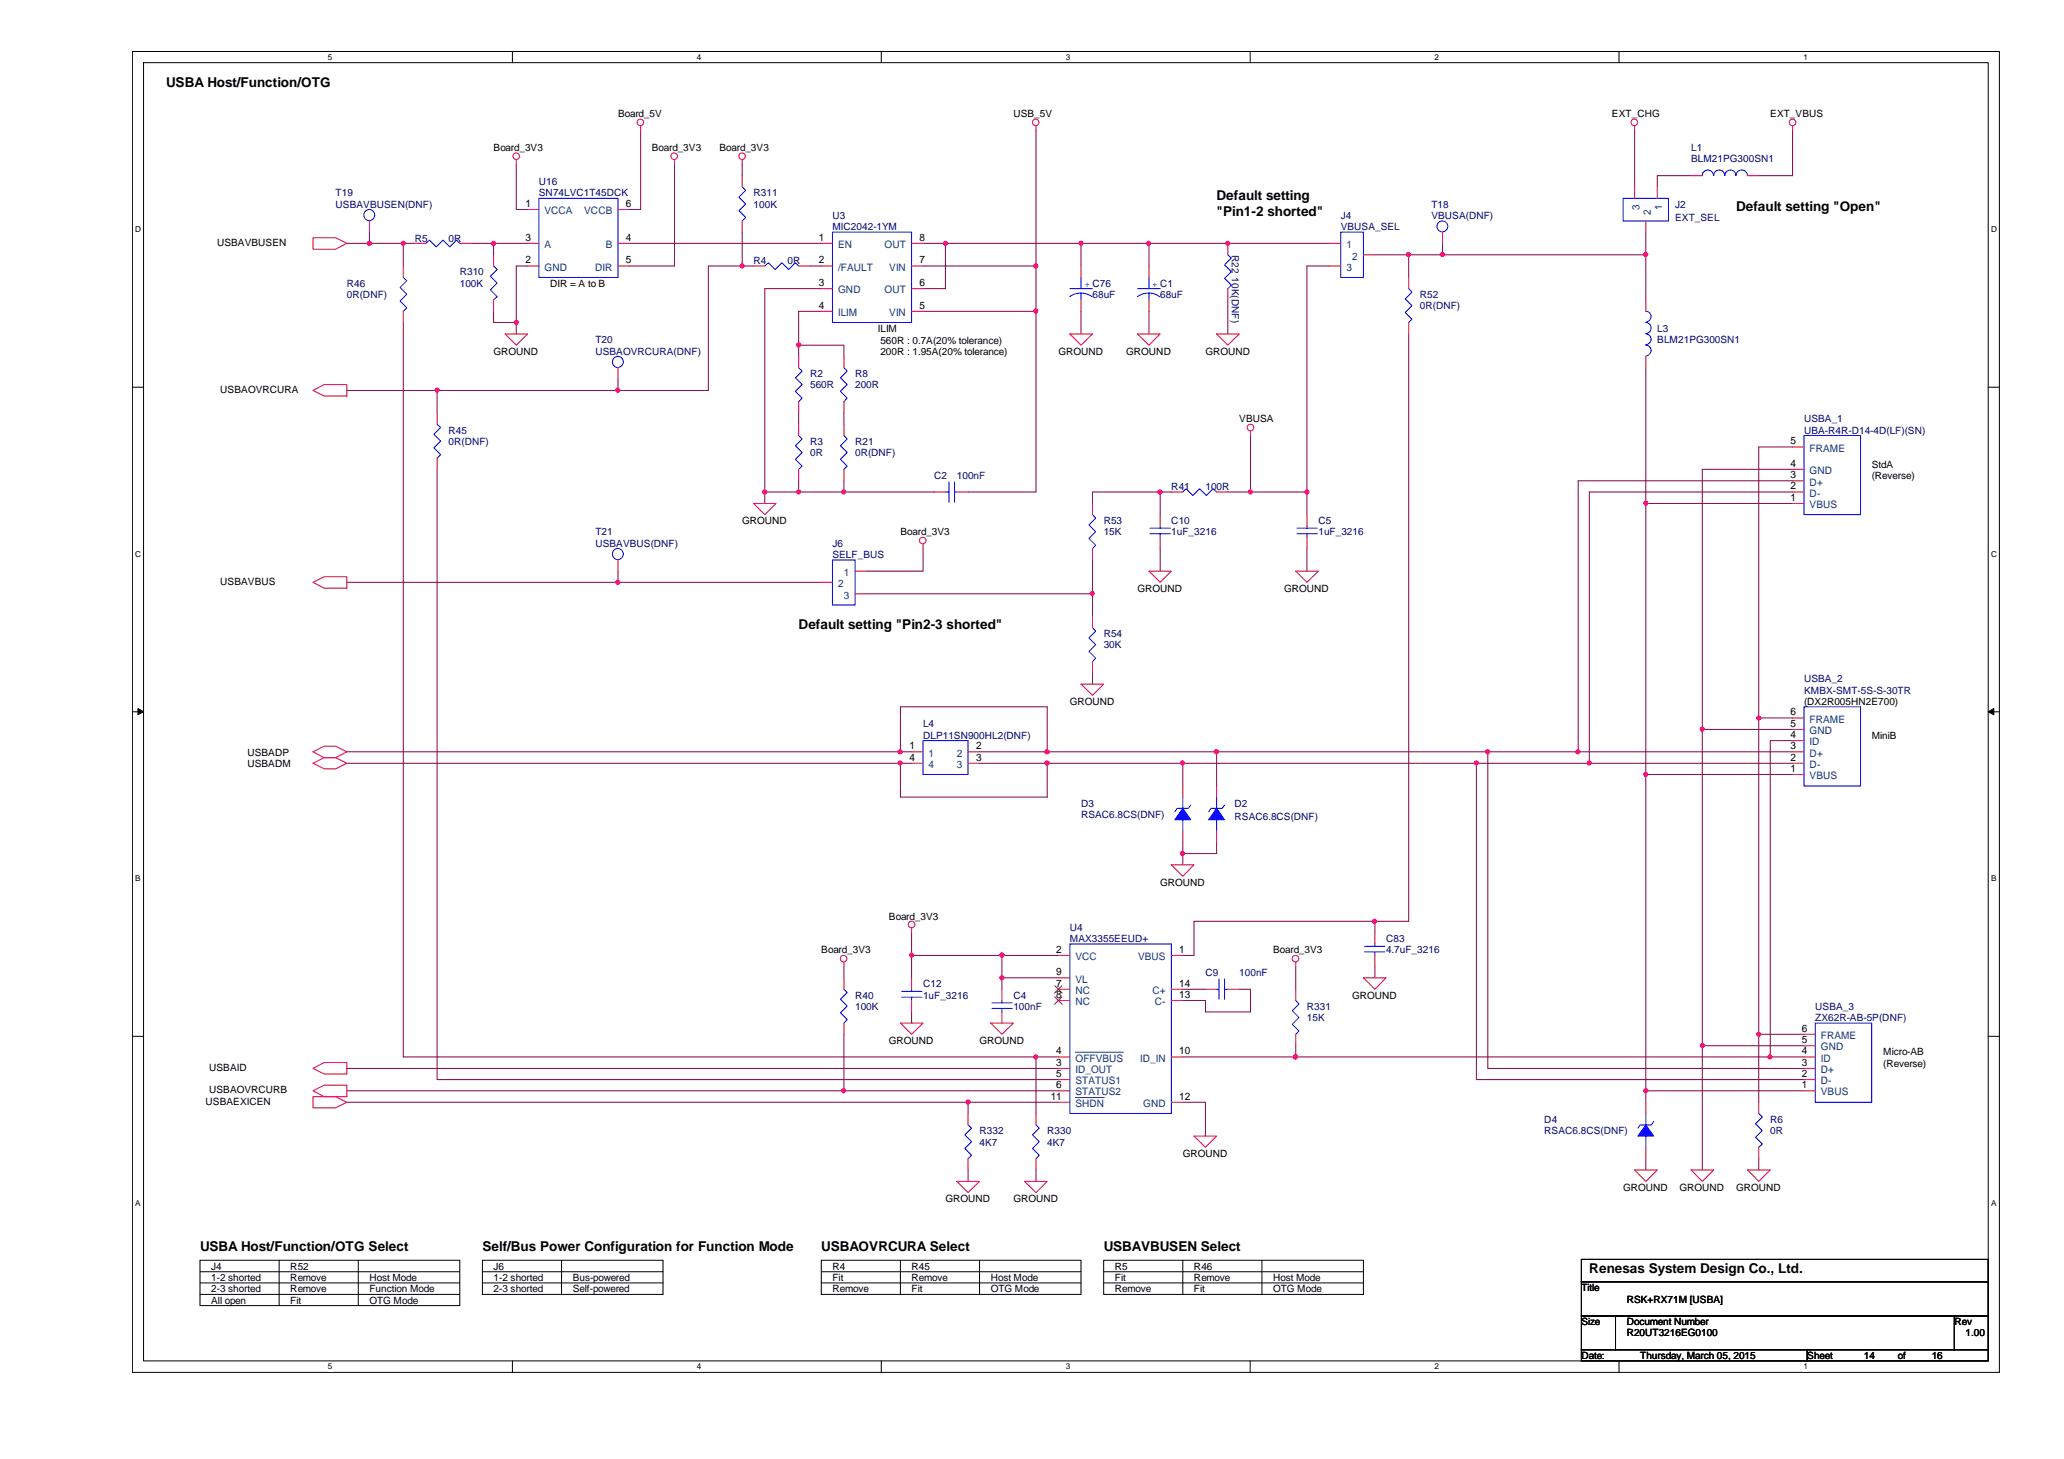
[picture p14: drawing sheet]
<svg xmlns="http://www.w3.org/2000/svg" width="297mm" height="210mm" viewBox="0 0 297 210" stroke-linecap="round" stroke-linejoin="round" font-family="sans-serif">
<defs><g id="words">
<g font-size="1.9">
<text x="23.9" y="12.4">USBA Host/Function/OTG</text>
<text x="175.1" y="28.7">Default setting</text>
<text x="175.1" y="31.1">&quot;Pin1-2 shorted&quot;</text>
<text x="249.9" y="30.4">Default setting &quot;Open&quot;</text>
<text x="114.9" y="90.5">Default setting &quot;Pin2-3 shorted&quot;</text>
<text x="28.8" y="179.9">USBA Host/Function/OTG Select</text>
<text x="69.4" y="179.9">Self/Bus Power Configuration for Function Mode</text>
<text x="118.2" y="179.9">USBAOVRCURA Select</text>
<text x="158.8" y="179.9">USBAVBUSEN Select</text>
<text x="228.7" y="183.1">Renesas System Design Co., Ltd.</text>
</g>
<g font-size="1.5">
<text x="75.6" y="29.8">1</text>
<text x="90.1" y="29.8">6</text>
<text x="75.6" y="34.6">3</text>
<text x="90.1" y="34.6">4</text>
<text x="117.9" y="34.6">1</text>
<text x="132.3" y="34.6">8</text>
<text x="75.6" y="37.9">2</text>
<text x="90.1" y="37.9">5</text>
<text x="117.9" y="37.9">2</text>
<text x="117.9" y="41.1">3</text>
<text x="132.3" y="37.9">7</text>
<text x="132.3" y="41.1">6</text>
<text x="117.9" y="44.4">4</text>
<text x="132.3" y="44.4">5</text>
<text x="257.7" y="63.9">5</text>
<text x="257.7" y="67.1">4</text>
<text x="257.7" y="68.8">3</text>
<text x="257.7" y="70.4">2</text>
<text x="257.7" y="72.1">1</text>
<text x="130.9" y="107.8">1</text>
<text x="140.5" y="107.8">2</text>
<text x="257.7" y="102.9">6</text>
<text x="257.7" y="104.6">5</text>
<text x="257.7" y="106.2">4</text>
<text x="257.7" y="107.8">3</text>
<text x="130.9" y="109.4">4</text>
<text x="140.5" y="109.4">3</text>
<text x="257.7" y="109.4">2</text>
<text x="257.7" y="111">1</text>
<text x="152" y="137.1">2</text>
<text x="169.7" y="137.1">1</text>
<text x="152" y="141.9">7</text>
<text x="152" y="143.6">8</text>
<text x="152" y="140.3">9</text>
<text x="169.7" y="143.6">13</text>
<text x="169.7" y="141.9">14</text>
<text x="259.3" y="148.4">6</text>
<text x="152" y="153.3">3</text>
<text x="152" y="154.9">5</text>
<text x="152" y="151.7">4</text>
<text x="169.7" y="151.7">10</text>
<text x="259.3" y="150.1">5</text>
<text x="259.3" y="151.7">4</text>
<text x="259.3" y="153.3">3</text>
<text x="259.3" y="154.9">2</text>
<text x="151.2" y="158.2">11</text>
<text x="152" y="156.5">6</text>
<text x="169.7" y="158.2">12</text>
<text x="259.3" y="156.5">1</text>
</g>
<g font-size="1.5" fill="#004080">
<text x="78.4" y="30.8">VCCA</text>
<text x="78.4" y="35.7">A</text>
<text x="84.1" y="30.8">VCCB</text>
<text x="87.2" y="35.7">B</text>
<text x="120.6" y="35.7">EN</text>
<text x="127.3" y="35.7">OUT</text>
<text x="193.8" y="35.7">1</text>
<text x="236" y="30.1" transform="rotate(-90 236 30.1)">3</text>
<text x="237.6" y="31" transform="rotate(-90 237.6 31)">2</text>
<text x="239.2" y="30.1" transform="rotate(-90 239.2 30.1)">1</text>
<text x="78.4" y="38.9">GND</text>
<text x="85.6" y="38.9">DIR</text>
<text x="120.6" y="38.9">/FAULT</text>
<text x="128" y="38.9">VIN</text>
<text x="193.8" y="38.9">3</text>
<text x="194.6" y="37.3">2</text>
<text x="120.6" y="45.5">ILIM</text>
<text x="120.6" y="42.2">GND</text>
<text x="127.3" y="42.2">OUT</text>
<text x="128" y="45.5">VIN</text>
<text x="260.4" y="65">FRAME</text>
<text x="260.4" y="68.2">GND</text>
<text x="260.4" y="69.8">D+</text>
<text x="260.4" y="71.5">D-</text>
<text x="260.4" y="73.1">VBUS</text>
<text x="121.5" y="82.8">1</text>
<text x="120.6" y="84.5">2</text>
<text x="121.5" y="86.1">3</text>
<text x="260.4" y="104">FRAME</text>
<text x="260.4" y="105.6">GND</text>
<text x="260.4" y="107.2">ID</text>
<text x="133.6" y="108.8">1</text>
<text x="133.6" y="110.5">4</text>
<text x="137.7" y="108.8">2</text>
<text x="137.7" y="110.5">3</text>
<text x="260.4" y="108.8">D+</text>
<text x="260.4" y="110.5">D-</text>
<text x="260.4" y="112.1">VBUS</text>
<text x="154.8" y="138.1">VCC</text>
<text x="154.8" y="143">NC</text>
<text x="154.8" y="141.4">VL</text>
<text x="163.8" y="138.1">VBUS</text>
<text x="165.9" y="143">C+</text>
<text x="154.8" y="144.6">NC</text>
<text x="166.2" y="144.6">C-</text>
<text x="262" y="149.5">FRAME</text>
<text x="154.8" y="154.4">ID_OUT</text>
<text x="154.8" y="152.7">OFFVBUS</text>
<text x="154.8" y="156">STATUS1</text>
<text x="164.1" y="152.7">ID_IN</text>
<text x="262" y="151.1">GND</text>
<text x="262" y="152.7">ID</text>
<text x="262" y="154.4">D+</text>
<text x="262" y="156">D-</text>
<text x="154.8" y="157.6">STATUS2</text>
<text x="154.8" y="159.3">SHDN</text>
<text x="164.5" y="159.3">GND</text>
<text x="262" y="157.6">VBUS</text>
</g>
<g font-size="1.4">
<text x="88.9" y="16.9">Board_5V</text>
<text x="145.8" y="16.9">USB_5V</text>
<text x="232" y="16.9">EXT_CHG</text>
<text x="254.8" y="16.9">EXT_VBUS</text>
<text x="71" y="21.8">Board_3V3</text>
<text x="93.8" y="21.8">Board_3V3</text>
<text x="103.5" y="21.8">Board_3V3</text>
<text x="31.2" y="35.4">USBAVBUSEN</text>
<text x="79.2" y="41.3">DIR = A to B</text>
<text x="126.3" y="47.8">ILIM</text>
<text x="71" y="51">GROUND</text>
<text x="126.7" y="49.4">560R : 0.7A(20% tolerance)</text>
<text x="126.7" y="51.1">200R : 1.95A(20% tolerance)</text>
<text x="152.3" y="51">GROUND</text>
<text x="162.1" y="51">GROUND</text>
<text x="173.5" y="51">GROUND</text>
<text x="31.7" y="56.6">USBAOVRCURA</text>
<text x="178.4" y="60.7">VBUSA</text>
<text x="269.4" y="67.3">StdA</text>
<text x="269.4" y="69">(Reverse)</text>
<text x="106.8" y="75.4">GROUND</text>
<text x="129.6" y="77">Board_3V3</text>
<text x="31.7" y="84.2">USBAVBUS</text>
<text x="163.7" y="85.1">GROUND</text>
<text x="184.8" y="85.1">GROUND</text>
<text x="154" y="101.4">GROUND</text>
<text x="259.6" y="101.4">(DX2R005HN2E700)</text>
<text x="269.4" y="106.3">MiniB</text>
<text x="35.6" y="108.7">USBADP</text>
<text x="35.6" y="110.4">USBADM</text>
<text x="167" y="127.4">GROUND</text>
<text x="118.2" y="137.2">Board_3V3</text>
<text x="127.9" y="132.3">Board_3V3</text>
<text x="183.2" y="137.2">Board_3V3</text>
<text x="194.6" y="143.7">GROUND</text>
<text x="30.1" y="154.1">USBAID</text>
<text x="127.9" y="150.2">GROUND</text>
<text x="141" y="150.2">GROUND</text>
<text x="271" y="151.8">Micro-AB</text>
<text x="271" y="153.5">(Reverse)</text>
<text x="29.6" y="159">USBAEXICEN</text>
<text x="30.1" y="157.3">USBAOVRCURB</text>
<text x="170.2" y="166.4">GROUND</text>
<text x="136.1" y="172.9">GROUND</text>
<text x="145.8" y="172.9">GROUND</text>
<text x="233.6" y="171.3">GROUND</text>
<text x="241.7" y="171.3">GROUND</text>
<text x="249.9" y="171.3">GROUND</text>
<text x="30.4" y="182.7">J4</text>
<text x="30.4" y="184.3">1-2 shorted</text>
<text x="30.4" y="185.9">2-3 shorted</text>
<text x="41.8" y="182.7">R52</text>
<text x="41.8" y="184.3">Remove</text>
<text x="41.8" y="185.9">Remove</text>
<text x="53.2" y="184.3">Host Mode</text>
<text x="53.2" y="185.9">Function Mode</text>
<text x="71" y="182.7">J6</text>
<text x="71" y="184.3">1-2 shorted</text>
<text x="71" y="185.9">2-3 shorted</text>
<text x="82.4" y="185.9">Self-powered</text>
<text x="82.4" y="184.3">Bus-powered</text>
<text x="119.8" y="182.7">R4</text>
<text x="119.8" y="184.3">Fit</text>
<text x="119.8" y="185.9">Remove</text>
<text x="131.2" y="182.7">R45</text>
<text x="131.2" y="184.3">Remove</text>
<text x="131.2" y="185.9">Fit</text>
<text x="142.6" y="185.9">OTG Mode</text>
<text x="142.6" y="184.3">Host Mode</text>
<text x="160.4" y="182.7">R5</text>
<text x="160.4" y="184.3">Fit</text>
<text x="160.4" y="185.9">Remove</text>
<text x="171.8" y="182.7">R46</text>
<text x="171.8" y="184.3">Remove</text>
<text x="171.8" y="185.9">Fit</text>
<text x="183.2" y="185.9">OTG Mode</text>
<text x="183.2" y="184.3">Host Mode</text>
<text x="227.6" y="185.8">Title</text>
<text x="30.4" y="187.6">All open</text>
<text x="41.8" y="187.6">Fit</text>
<text x="53.2" y="187.6">OTG Mode</text>
<text x="227.6" y="190.7">Size</text>
<text x="234.1" y="187.4">RSK+RX71M [USBA]</text>
<text x="234.1" y="190.7">Document Number</text>
<text x="281.3" y="190.7">Rev</text>
<text x="227.6" y="195.5">Date:</text>
<text x="234.1" y="192.3">R20UT3216EG0100</text>
<text x="236.1" y="195.5">Thursday, March 05, 2015</text>
<text x="260.1" y="195.5">Sheet</text>
<text x="268.2" y="195.5">14</text>
<text x="273.1" y="195.5">of</text>
<text x="278" y="195.5">16</text>
<text x="282.9" y="192.3">1.00</text>
</g>
<g font-size="1.4" fill="#000080">
<text x="243.4" y="21.8">L1</text>
<text x="243.4" y="23.4">BLM21PG300SN1</text>
<text x="48.3" y="28.2">T19</text>
<text x="48.3" y="29.9">USBAVBUSEN(DNF)</text>
<text x="77.6" y="26.6">U16</text>
<text x="77.6" y="28.2">SN74LVC1T45DCK</text>
<text x="108.5" y="28.2">R311</text>
<text x="108.5" y="29.9">100K</text>
<text x="206" y="29.9">T18</text>
<text x="241.1" y="29.9">J2</text>
<text x="59.7" y="34.8">R5</text>
<text x="64.6" y="34.8">0R</text>
<text x="119.8" y="31.5">U3</text>
<text x="119.8" y="33.1">MIC2042-1YM</text>
<text x="193" y="31.5">J4</text>
<text x="193" y="33.1">VBUSA_SEL</text>
<text x="206" y="31.5">VBUSA(DNF)</text>
<text x="241.1" y="31.8">EXT_SEL</text>
<text x="49.9" y="41.3">R46</text>
<text x="66.2" y="39.6">R310</text>
<text x="66.2" y="41.3">100K</text>
<text x="108.5" y="38">R4</text>
<text x="113.3" y="38">0R</text>
<text x="177.3" y="36.7" transform="rotate(90 177.3 36.7)">R22 10K(DNF)</text>
<text x="49.9" y="42.9">0R(DNF)</text>
<text x="157.2" y="42.9">68uF</text>
<text x="167" y="42.9">68uF</text>
<text x="204.3" y="42.9">R52</text>
<text x="204.3" y="44.5">0R(DNF)</text>
<text x="238.5" y="47.8">L3</text>
<text x="85.7" y="49.4">T20</text>
<text x="85.7" y="51">USBAOVRCURA(DNF)</text>
<text x="238.5" y="49.4">BLM21PG300SN1</text>
<text x="116.6" y="54.3">R2</text>
<text x="116.6" y="55.9">560R</text>
<text x="123.1" y="54.3">R8</text>
<text x="123.1" y="55.9">200R</text>
<text x="64.6" y="62.4">R45</text>
<text x="64.6" y="64">0R(DNF)</text>
<text x="116.6" y="64">R3</text>
<text x="116.6" y="65.7">0R</text>
<text x="123.1" y="64">R21</text>
<text x="123.1" y="65.7">0R(DNF)</text>
<text x="259.6" y="60.7">USBA_1</text>
<text x="259.6" y="62.4">UBA-R4R-D14-4D(LF)(SN)</text>
<text x="134.5" y="68.9">C2</text>
<text x="137.7" y="68.9">100nF</text>
<text x="168.6" y="70.5">R41</text>
<text x="173.5" y="70.5">100R</text>
<text x="85.7" y="77">T21</text>
<text x="158.8" y="75.4">R53</text>
<text x="158.8" y="77">15K</text>
<text x="168.6" y="75.4">C10</text>
<text x="168.6" y="77">1uF_3216</text>
<text x="189.7" y="75.4">C5</text>
<text x="189.7" y="77">1uF_3216</text>
<text x="85.7" y="78.7">USBAVBUS(DNF)</text>
<text x="119.8" y="78.7">J6</text>
<text x="119.8" y="80.3">SELF_BUS</text>
<text x="158.8" y="91.7">R54</text>
<text x="158.8" y="93.3">30K</text>
<text x="259.6" y="98.2">USBA_2</text>
<text x="259.6" y="99.8">KMBX-SMT-5S-S-30TR</text>
<text x="132.8" y="104.6">L4</text>
<text x="132.8" y="106.3">DLP11SN900HL2(DNF)</text>
<text x="155.6" y="116">D3</text>
<text x="155.6" y="117.6">RSAC6.8CS(DNF)</text>
<text x="177.7" y="116">D2</text>
<text x="177.7" y="118">RSAC6.8CS(DNF)</text>
<text x="154" y="133.9">U4</text>
<text x="154" y="135.6">MAX3355EEUD+</text>
<text x="199.5" y="135.6">C83</text>
<text x="199.5" y="137.2">4.7uF_3216</text>
<text x="123.1" y="143.7">R40</text>
<text x="132.8" y="142">C12</text>
<text x="132.8" y="143.7">1uF_3216</text>
<text x="145.8" y="143.7">C4</text>
<text x="173.5" y="140.4">C9</text>
<text x="178.4" y="140.4">100nF</text>
<text x="123.1" y="145.3">100K</text>
<text x="145.8" y="145.3">100nF</text>
<text x="188.1" y="145.3">R331</text>
<text x="188.1" y="146.9">15K</text>
<text x="261.2" y="145.3">USBA_3</text>
<text x="261.2" y="146.9">ZX62R-AB-5P(DNF)</text>
<text x="222.2" y="161.5">D4</text>
<text x="254.8" y="161.5">R6</text>
<text x="141" y="163.2">R332</text>
<text x="141" y="164.8">4K7</text>
<text x="150.7" y="163.2">R330</text>
<text x="150.7" y="164.8">4K7</text>
<text x="222.2" y="163.2">RSAC6.8CS(DNF)</text>
<text x="254.8" y="163.2">0R</text>
</g>
<g font-size="1.4" fill="#00f">
<text x="156.1" y="41.2">+ C76</text>
<text x="165.8" y="41.2">+ C1</text>
</g>
<g font-size="1.2">
<text x="47.2" y="8.6">5</text>
<text x="100.3" y="8.6">4</text>
<text x="153.4" y="8.6">3</text>
<text x="206.5" y="8.6">2</text>
<text x="259.5" y="8.6">1</text>
<text x="19.5" y="33.4">D</text>
<text x="286.6" y="33.4">D</text>
<text x="19.5" y="80.1">C</text>
<text x="286.6" y="80.1">C</text>
<text x="19.5" y="126.8">B</text>
<text x="286.6" y="126.8">B</text>
<text x="19.5" y="173.5">A</text>
<text x="286.6" y="173.5">A</text>
<text x="47.2" y="197">5</text>
<text x="100.3" y="197">4</text>
<text x="153.4" y="197">3</text>
<text x="206.5" y="197">2</text>
<text x="259.5" y="197">1</text>
</g>
</g></defs>
<path d="M19 7.4h268.7v190h-268.6zM20.7 9h265.4v186.8h-265.4z" fill="none" stroke="#000" stroke-width=".14"/>
<g fill="#fff">
<path d="M47.2 7.6h.6v1.3h-.6z"/>
<path d="M47.2 196h.6v1.3h-.6z"/>
</g>
<path d="M73.7 7.4v1.6M73.7 195.8v1.6" fill="none" stroke="#000" stroke-width=".14"/>
<g fill="#fff">
<path d="M100.3 7.6h.6v1.3h-.6z"/>
<path d="M100.3 196h.6v1.3h-.6z"/>
</g>
<path d="M126.8 7.4v1.6M126.8 195.8v1.6" fill="none" stroke="#000" stroke-width=".14"/>
<g fill="#fff">
<path d="M153.4 7.6h.6v1.3h-.6z"/>
<path d="M153.4 196h.6v1.3h-.6z"/>
</g>
<path d="M179.9 7.4v1.6M179.9 195.8v1.6" fill="none" stroke="#000" stroke-width=".14"/>
<g fill="#fff">
<path d="M206.5 7.6h.6v1.3h-.6z"/>
<path d="M206.5 196h.6v1.3h-.6z"/>
</g>
<path d="M233 7.4v1.6M233 195.8v1.6" fill="none" stroke="#000" stroke-width=".14"/>
<g fill="#fff">
<path d="M259.5 7.6h.6v1.3h-.6z"/>
<path d="M259.5 196h.6v1.3h-.6z"/>
<path d="M19.5 32.3h.8v1.4h-.8z"/>
<path d="M286.6 32.3h.8v1.4h-.8z"/>
<path d="M19.5 79h.8v1.3h-.8z"/>
<path d="M286.6 79h.8v1.3h-.8z"/>
</g>
<path d="M19.1 55.7h1.6M286.1 55.7h1.6" fill="none" stroke="#000" stroke-width=".14"/>
<g fill="#fff">
<path d="M19.5 125.7h.7v1.3h-.7z"/>
<path d="M286.6 125.7h.7v1.3h-.7z"/>
</g>
<path d="M19.1 102.4h1.6M286.1 102.4h1.6" fill="none" stroke="#000" stroke-width=".14"/>
<path d="M19.9 101.9l.8 .5-.8 .4zM286.1 102.4l.8-.5v.9z" fill="#000" stroke="#000" stroke-width=".14"/>
<g fill="#fff">
<path d="M19.5 172.4h.7v1.3h-.7z"/>
<path d="M286.6 172.4h.7v1.3h-.7z"/>
</g>
<g fill="none" stroke="#000" stroke-width=".14">
<path d="M19.1 149.1h1.6M286.1 149.1h1.6M28.8 181.3h37.4v6.5h-37.4zM28.8 183h37.4M28.8 184.6h37.4M28.8 186.2h37.4M40.2 181.3v6.5M51.6 181.3v6.5M69.4 183h26M69.4 184.6h26M69.4 181.3h26v4.9h-26zM80.8 181.3v4.9"/>
<path d="M118.2 181.3h37.4v4.9h-37.4zM118.2 183h37.4M118.2 184.6h37.4M129.6 181.3v4.9M141 181.3v4.9M158.8 183h37.4M158.8 184.6h37.4M158.8 181.3h37.4v4.9h-37.4zM170.2 181.3v4.9M181.6 181.3v4.9M227.6 181.2h58.5v3.2h-58.5zM227.6 184.4h58.5v4.9h-58.5z"/>
<path d="M227.6 189.3h4.9v4.9h-4.9zM227.6 194.2h32.5v1.6h-32.5zM232.5 189.3h48.8v4.9h-48.8zM260.1 194.2h26v1.6h-26zM281.3 189.3h4.8v4.9h-4.8z"/>
</g>
<g fill="none" stroke="#800040" stroke-width=".14">
<path d="M92.2 18.8v11.3h-1.6M149.1 18.8v19.5M235.2 18.8v8.1M258 18.8v6.5h-4.9M49.9 35h3.3M53.2 33.4v1.6M53.2 35h4.8v3.3M58 35h1.7M67.8 35h3.2M71 35h4.9M71 35v1.7M74.3 23.7v6.4h1.6"/>
<path d="M75.9 38.3h-1.6v8.1M90.6 35h27.6M97.1 23.7v14.6h-6.5M106.8 38.3h1.7M106.8 38.3h-4.9v17.9h-13M106.8 23.7v1.6M106.8 33.4v4.9M116.6 38.3h1.6M132.8 35h3.3M132.8 38.3h16.3M136.1 35v6.5h-3.3M136.1 35h19.5"/>
<path d="M149.1 38.3v6.5h-16.3M155.6 35v3.3M155.6 35h9.8M165.4 35v3.3M191.3 35h-25.9M191.3 38.3h-3.2v32.5M197.9 36.7h4.8M202.7 36.7v3.2M207.6 35v1.7h-4.9M207.6 36.7h29.3M236.9 36.7v6.4M236.9 33.4v3.3"/>
<path d="M243.4 25.3h-4.9v1.6M49.9 56.2h13v3.2M58 46.4v105.7h91.1M71 44.8v1.6h3.3M74.3 46.4v1.6M88.9 54.5v1.7h-26M114.9 51.3v-1.6h6.6v1.6M114.9 59.4v1.6M118.2 41.5h-8.1v29.3M118.2 44.8h-3.3v4.9M121.5 59.4v1.6M149.1 44.8v26h-9.8"/>
<path d="M155.6 44.8v3.2M165.4 44.8v3.2M176.7 43.1v4.9M202.7 48v84.5h-4.8M236.9 52.9v19.5M62.9 67.5v87.8h89.4M110.1 70.8v1.6M114.9 69.2v1.6h-4.8M121.5 70.8h13M121.5 69.2v1.6h-6.6M132.8 78.9v3.3h-8.1M167 70.8h-9.8v1.6"/>
<path d="M167 70.8v3.2M167 78.9v3.3M167 70.8h1.6M176.7 70.8h3.3M180 70.8h8.1M180 62.7v8.1M188.1 78.9v3.3M188.1 70.8v3.2M236.9 72.4h21.1M236.9 72.4v39h21.1M258 64.3h-4.9v39M258 70.8h-29.3v39"/>
<path d="M258 69.2h-30.9v39h30.9M258 67.5h-13v37.4M49.9 83.8h39M88.9 82.2v1.6M88.9 83.8h29.3M124.7 85.4h32.5M157.2 80.6v4.8M157.2 96.8v1.6M157.2 85.4v3.3M49.9 109.8h79.7M49.9 108.2h79.7M129.6 109.8h1.6"/>
<path d="M129.6 108.2h1.6M129.6 108.2v-6.5h21.1v6.5M129.6 109.8v4.9h21.1v-4.9M141 108.2h9.7M141 109.8h9.7M150.7 109.8h19.5v3.3M150.7 108.2h24.4v4.9M170.2 109.8h42.3M175.1 108.2h39M212.5 109.8h16.2M212.5 109.8v45.5h47.1M214.1 108.2h13"/>
<path d="M214.1 108.2v45.5h45.5M228.7 109.8h29.3M236.9 111.4v45.5M245 104.9v45.6h14.6M245 104.9h13M253.1 103.3v45.5h6.5M253.1 103.3h4.9M258 106.6h-3.2v45.5M121.5 139.1v1.6M131.2 134.2v3.3M131.2 137.5h13M131.2 137.5v3.2"/>
<path d="M144.2 137.5v3.2M144.2 137.5h8.1M170.2 121.2v1.6M170.2 122.8v1.6M175.1 121.2v1.6h-4.9M186.5 139.1v3.2M197.9 139.1v1.6M197.9 134.2v-1.7h-26.1v5h-1.6M49.9 156.9h71.6M49.9 153.7h102.4M49.9 158.6h89.4v1.6M121.5 148.8v8.1"/>
<path d="M121.5 156.9h30.8M131.2 145.6v1.6M139.3 158.6h13M144.2 140.7h8.1M144.2 140.7v1.6M149.1 152.1v8.1M149.1 152.1h3.2M170.2 152.1h16.3M170.2 158.6h3.3v4.8M170.2 142.3h3.3M178.4 142.3h1.6v3.3h-6.5v-1.7h-3.3M186.5 150.5v1.6"/>
<path d="M186.5 152.1h68.3M236.9 156.9h22.7M236.9 156.9v1.7M245 150.5v17.8M253.1 148.8v9.8M254.8 152.1h4.8M139.3 168.3v1.7M149.1 168.3v1.7M236.9 166.7v1.6M253.1 166.7v1.6"/>
</g>
<g fill="#f0f" stroke="#f0f" stroke-width=".14">
<circle cx="136.1" cy="35" r=".3"/>
<circle cx="114.9" cy="49.6" r=".31"/>
<circle cx="110.1" cy="70.8" r=".31"/>
<circle cx="114.9" cy="70.8" r=".3"/>
<circle cx="149.1" cy="38.3" r=".3"/>
<circle cx="155.6" cy="35" r=".3"/>
<circle cx="121.4" cy="70.8" r=".3"/>
<circle cx="165.3" cy="35" r=".3"/>
<circle cx="106.8" cy="38.3" r=".3"/>
<circle cx="253.1" cy="103.3" r=".3"/>
<circle cx="245" cy="104.9" r=".3"/>
<circle cx="236.9" cy="36.6" r=".3"/>
<circle cx="207.6" cy="36.6" r=".31"/>
<circle cx="188.1" cy="70.8" r=".3"/>
<circle cx="236.9" cy="156.9" r=".3"/>
<circle cx="236.9" cy="111.4" r=".3"/>
<circle cx="245" cy="150.4" r=".3"/>
<circle cx="180" cy="70.8" r=".3"/>
<circle cx="166.9" cy="70.8" r=".31"/>
<circle cx="253.1" cy="148.8" r=".3"/>
<circle cx="129.5" cy="108.2" r=".3"/>
<circle cx="228.7" cy="109.8" r=".3"/>
<circle cx="129.5" cy="109.8" r=".3"/>
<circle cx="227.1" cy="108.2" r=".3"/>
<circle cx="149.1" cy="152.1" r=".3"/>
<circle cx="186.4" cy="152.1" r=".3"/>
<circle cx="144.2" cy="140.7" r=".3"/>
<circle cx="144.2" cy="137.4" r=".3"/>
<circle cx="131.2" cy="137.4" r=".3"/>
<circle cx="121.4" cy="156.9" r=".3"/>
<circle cx="197.8" cy="132.5" r=".3"/>
<circle cx="139.3" cy="158.5" r=".3"/>
<circle cx="254.7" cy="152.1" r=".3"/>
<circle cx="236.9" cy="72.4" r=".3"/>
<circle cx="150.7" cy="109.8" r=".31"/>
<circle cx="170.2" cy="122.8" r=".31"/>
<circle cx="88.9" cy="83.8" r=".3"/>
<circle cx="150.7" cy="108.2" r=".31"/>
<circle cx="212.5" cy="109.8" r=".3"/>
<circle cx="157.2" cy="85.4" r=".3"/>
<circle cx="202.7" cy="36.6" r=".3"/>
<circle cx="214.1" cy="108.2" r=".3"/>
<circle cx="175.1" cy="108.2" r=".31"/>
<circle cx="176.7" cy="35" r=".3"/>
<circle cx="170.2" cy="109.8" r=".3"/>
<circle cx="149.1" cy="44.7" r=".3"/>
<circle cx="74.3" cy="46.4" r=".3"/>
<circle cx="88.9" cy="56.1" r=".3"/>
<circle cx="58" cy="35" r=".3"/>
<circle cx="71" cy="35" r=".3"/>
<circle cx="53.2" cy="35" r=".31"/>
<circle cx="62.9" cy="56.1" r=".3"/>
</g>
<g fill="none" stroke="#f00" stroke-width=".14">
<path d="M92.2 18.1v.7M149.1 18.1v.7M235.2 18.1v.7M258 18.1v.7M45 34.2h3.3l1.6 .8-1.6 .9h-3.3zM53.2 31.8v1.6M58 38.3v1.6M59.7 35h1.6M66.2 35h1.6M71 36.7v1.6M74.3 23v.7M75.9 30.1h1.7"/>
<path d="M75.9 38.3h1.7M75.9 35h1.7M88.9 35h1.7M88.9 38.3h1.7M88.9 30.1h1.7M97.1 23v.7M106.8 23v.7M106.8 25.3v1.6M106.8 31.8v1.6M108.5 38.3h1.6M114.9 38.3h1.7M118.2 35h1.6"/>
<path d="M118.2 38.3h1.6M131.2 35h1.6M131.2 38.3h1.6M155.6 38.3v1.6M165.4 38.3v1.6M176.7 35v1.7M191.3 35h1.7M191.3 38.3h1.7M196.2 36.7h1.7M202.7 39.9v1.6M207.6 33.4v1.6M235.2 26.9v1.6"/>
<path d="M236.9 31.8v1.6M238.5 26.9v1.6M243.4 25.3h1.6M251.5 25.3h1.6M45 56.2l1.7-.9h3.2v1.7h-3.2zM58 44.8v1.6M62.9 59.4v1.6M71 43.1v1.7M72.7 48h3.2l-1.6 1.7zM88.9 52.9v1.6M114.9 51.3v1.6M114.9 57.8v1.6"/>
<path d="M118.2 44.8h1.6M118.2 41.5h1.6M121.5 51.3v1.6M121.5 57.8v1.6M131.2 44.8h1.6M131.2 41.5h1.6M154 48h3.2l-1.6 1.7zM155.6 43.1v1.7M163.7 48h3.3l-1.6 1.7zM165.4 43.1v1.7M175.1 48h3.3l-1.7 1.7zM176.7 41.5v1.6"/>
<path d="M202.7 46.4v1.6M236.9 43.1v1.7M236.9 51.3v1.6M62.9 65.9v1.6M108.5 72.4h3.2l-1.6 1.6zM114.9 61v1.7M114.9 67.5v1.7M121.5 61v1.7M121.5 67.5v1.7M132.8 78.3v.6M134.5 70.8h1.6M137.7 70.8h1.6"/>
<path d="M157.2 72.4v1.6M157.2 78.9v1.7M167 74v1.6M167 77.3v1.6M168.6 70.8h1.6M175.1 70.8h1.6M180 62v.7M188.1 74v1.6M188.1 77.3v1.6M258 64.3h1.6M258 67.5h1.6M258 69.2h1.6"/>
<path d="M258 70.8h1.6M258 72.4h1.6M45 83.8l1.7-.8h3.2v1.6h-3.2zM88.9 80.6v1.6M118.2 83.8h1.6M123.1 82.2h1.6M123.1 85.4h1.6M155.6 98.4h3.2l-1.6 1.6zM157.2 88.7v1.6M157.2 95.2v1.6M165.4 82.2h3.2l-1.6 1.6zM186.5 82.2h3.2l-1.6 1.6z"/>
<path d="M45 108.2l1.7-.8h1.6l1.6 .8-1.6 .8h-1.6zM45 109.8l1.7-.8h1.6l1.6 .8-1.6 .8h-1.6zM131.2 108.2h1.6M131.2 109.8h1.6M139.3 108.2h1.7M139.3 109.8h1.7M170.2 119.5v1.7M170.2 113.1v1.6M175.1 119.5v1.7M175.1 113.1v1.6M258 103.3h1.6M258 104.9h1.6"/>
<path d="M258 106.6h1.6M258 108.2h1.6M258 109.8h1.6M258 111.4h1.6M121.5 138.4v.7M131.2 133.5v.7M152.3 137.5h1.7M168.6 124.4h3.2l-1.6 1.7zM168.6 137.5h1.6M186.5 138.4v.7M197.9 134.2v1.6M197.9 137.5v1.6"/>
<path d="M45 153.7l1.7-.8h3.2v1.6h-3.2zM45 156.9l1.7-.8h3.2v1.7h-3.2zM45 157.8h3.3l1.6 .8-1.6 .8h-3.3zM121.5 140.7v1.6M121.5 147.2v1.6M129.6 147.2h3.2l-1.6 1.6zM131.2 140.7v1.6M131.2 143.9v1.7M142.6 147.2h3.2l-1.6 1.6zM144.2 142.3v1.6M144.2 145.6v1.6M152.3 153.7h1.7"/>
<path d="M152.3 152.1h1.7M152.3 155.3h1.7M152.3 156.9h1.7M152.3 142.3h1.7M152.3 143.9h1.7M152.3 140.7h1.7M152.3 158.6h1.7M168.6 152.1h1.6M168.6 158.6h1.6M168.6 143.9h1.6M168.6 142.3h1.6M173.5 142.3h1.6"/>
<path d="M176.7 142.3h1.7M186.5 142.3v1.6M186.5 148.8v1.7M196.2 140.7h3.3l-1.6 1.6zM236.9 158.6v1.6M253.1 158.6v1.6M259.6 148.8h1.6M259.6 150.5h1.6M259.6 152.1h1.6M259.6 153.7h1.6M259.6 155.3h1.6M259.6 156.9h1.6"/>
<path d="M137.7 170h3.3l-1.7 1.6zM139.3 160.2v1.6M139.3 166.7v1.6M147.4 170h3.3l-1.6 1.6zM149.1 160.2v1.6M149.1 166.7v1.6M171.8 163.4h3.3l-1.6 1.7zM235.2 168.3h3.3l-1.6 1.7zM236.9 165.1v1.6M243.4 168.3h3.2l-1.6 1.7zM251.5 168.3h3.3l-1.7 1.7zM253.1 165.1v1.6"/>
<circle cx="92.2" cy="17.6" r=".47"/>
<circle cx="149" cy="17.6" r=".47"/>
<circle cx="235.2" cy="17.6" r=".47"/>
<circle cx="258" cy="17.6" r=".47"/>
<circle cx="74.3" cy="22.5" r=".47"/>
<circle cx="97" cy="22.5" r=".47"/>
<circle cx="106.8" cy="22.5" r=".47"/>
<circle cx="132.8" cy="77.8" r=".47"/>
<circle cx="180" cy="61.5" r=".47"/>
<circle cx="121.4" cy="137.9" r=".47"/>
<circle cx="131.2" cy="133" r=".47"/>
<circle cx="186.4" cy="137.9" r=".47"/>
</g>
<g fill="none" stroke="#00f" stroke-width=".14">
<path d="M58 39.9l.5 .5-.9 1 .9 .9-.9 1 .9 1-.5 .5M61.3 35l.5-.5 1 1 1-1 .9 1 1-1 .5 .5M71 38.3l.5 .5-.9 1 .9 .9-.9 1 .9 1-.5 .4M77.6 28.5h11.3v11.4h-11.3zM106.8 26.9l.5 .5-1 1 1 .9-1 1 1 1-.5 .5M110.1 38.3l.5-.5 .9 1 1-1 1 1 1-1 .4 .5M119.8 33.4h11.4v13h-11.4zM155.6 39.9v1.6M165.4 39.9v1.6M176.7 36.7l.5 .4-1 1 1 1-1 .9 1 1-.5 .5M193 33.4h3.2v6.5h-3.2zM233.6 28.5h6.5v3.3h-6.5z"/>
<path d="M246.6 25.3a.8 .8 0 0 0-.8-.8 .8 .8 0 0 0-.8 .8M248.2 25.3a.78 .78 0 0 0-.8-.8 .78 .78 0 0 0-.8 .8M249.8 25.3a.78 .78 0 0 0-.8-.8 .78 .78 0 0 0-.8 .8M251.5 25.3a.8 .8 0 0 0-.8-.8 .8 .8 0 0 0-.8 .8M114.9 52.9l.5 .5-.9 1 .9 .9-.9 1 .9 1-.5 .5M121.5 52.9l.4 .5-1 1 1 .9-1 1 1 1-.4 .5M154 42.7a2.71 2.71 0 0 1 3.2 0M154 41.5h3.2M155.6 42.2v.9M163.7 42.7a2.71 2.71 0 0 1 3.2 0M163.7 41.5h3.3M165.4 42.2v.9"/>
<path d="M202.7 41.5l.5 .5-1 1 1 1-1 1 1 .9-.5 .5M236.9 44.8a.78 .78 0 0 1 .7 .8 .78 .78 0 0 1-.7 .8M236.9 46.4a.81 .81 0 0 1 .7 .8 .81 .81 0 0 1-.7 .8M236.9 48a.78 .78 0 0 1 .7 .8 .78 .78 0 0 1-.7 .8M236.9 49.7a.78 .78 0 0 1 .7 .7 .78 .78 0 0 1-.7 .8M62.9 61l.5 .5-1 1 1 1-1 .9 1 1-.5 .5M114.9 62.7l.5 .5-.9 .9 .9 1-.9 1 .9 1-.5 .4M121.5 62.7l.4 .5-1 .9 1 1-1 1 1 1-.4 .4M136.1 70.8h.5M136.6 69.3v3M137.4 70.8h.3M137.4 69.3v3"/>
<path d="M157.2 74l.5 .5-1 1 1 1-1 1 1 .9-.5 .5M165.5 76.8h2.9M165.5 76h2.9M167 75.6v.4M167 76.8v.5M170.2 70.8l.5-.5 1 1 .9-1 1 1 1-1 .5 .5M186.6 76.8h3M186.6 76h3M188.1 75.6v.4M188.1 76.8v.5M259.6 62.7h8.2v11.3h-8.2zM119.8 80.6h3.3v6.4h-3.3z"/>
<path d="M157.2 90.3l.5 .5-1 1 1 1-1 .9 1 1-.5 .5M132.8 106.6h6.5v4.8h-6.5zM170.2 117.9v1.6M170.2 114.7v1.6M171.4 115.8l-.4 .5h-1.6l-.3 .5M175.1 117.9v1.6M175.1 114.7v1.6M176.2 115.8l-.3 .5h-1.6l-.4 .5M259.6 101.7h8.2v11.4h-8.2zM154 135.8h14.6v24.4h-14.6zM196.4 136.9h2.9M196.4 136.1h2.9"/>
<path d="M197.9 135.8v.3M197.9 136.9v.6M121.5 142.3l.4 .5-1 1 1 .9-1 1 1 1-.4 .5M129.8 143.5h2.9M129.8 142.6h2.9M131.2 142.3v.3M131.2 143.5v.4M142.7 145.1h3M142.7 144.3h3M144.2 143.9v.4M144.2 145.1v.5M175.1 142.3h.3"/>
<path d="M175.4 140.8v3M176.2 140.8v3M176.2 142.3h.5M186.5 143.9l.4 .5-.9 1 .9 1-.9 1 .9 .9-.4 .5M261.2 147.2h8.2v11.4h-8.2zM139.3 161.8l.5 .5-.9 1 .9 1-.9 .9 .9 1-.5 .5M149.1 161.8l.5 .5-1 1 1 1-1 .9 1 1-.5 .5M236.9 163.4v1.7M236.9 160.2v1.6M238 161.3l-.3 .5h-1.6l-.4 .5M253.1 160.2l.5 .5-1 1 1 .9-1 1 1 1-.5 .5"/>
<circle cx="53.1" cy="30.9" r=".79"/>
<circle cx="207.6" cy="32.6" r=".78"/>
<circle cx="88.9" cy="52.1" r=".79"/>
<circle cx="88.9" cy="79.7" r=".79"/>
</g>
<path d="M154.8 151.4h6.9M154.8 157.9h4.1" fill="none" stroke="#004080" stroke-width=".14"/>
<path d="M151.8 141.8l1.1 1.1M151.8 143.4l1.1 1.1M152.8 141.8l-1 1.1M152.8 143.4l-1 1.1" fill="none" stroke="#804000" stroke-width=".14"/>
<g fill="#00f" stroke="#00f" stroke-width=".14">
<path d="M236.9 161.8l1.1 1.6h-2.3z" fill-rule="evenodd"/>
<path d="M175.1 116.3l1.1 1.6h-2.3z" fill-rule="evenodd"/>
<path d="M170.2 116.3l1.2 1.6h-2.3z" fill-rule="evenodd"/>
</g>
<use href="#words"/>
</svg>
